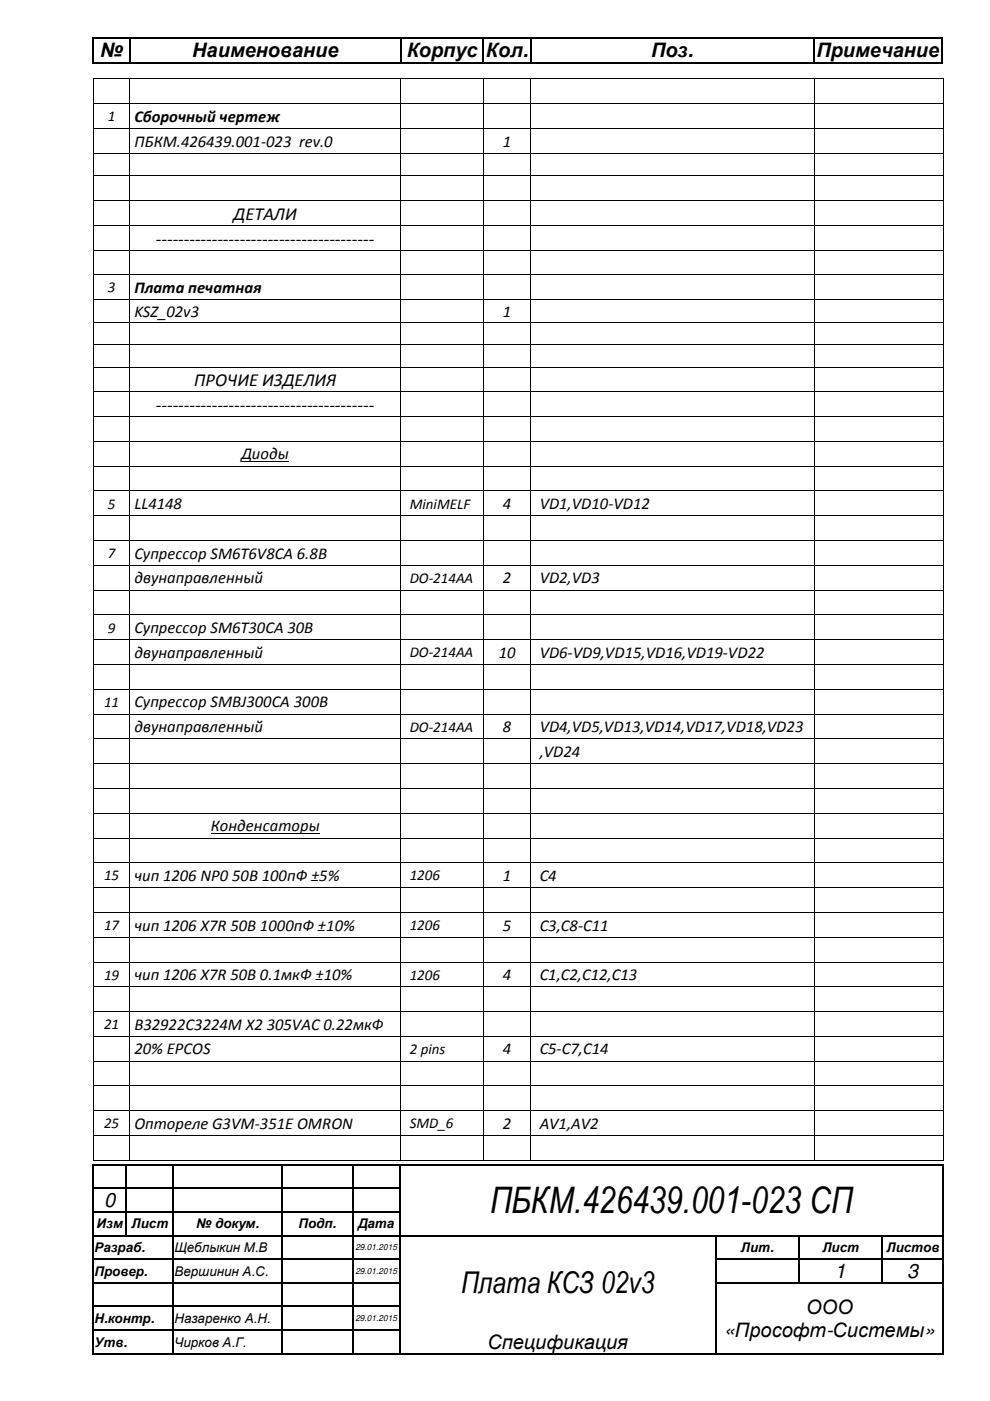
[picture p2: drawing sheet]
<svg xmlns="http://www.w3.org/2000/svg" width="210mm" height="297mm" viewBox="0 0 210 297" stroke-linecap="round" stroke-linejoin="round" font-family="sans-serif">
<defs><g id="words">
<text font-size="7.7" x="103.9" y="257.3">ПБКМ.426439.001-023 СП</text>
<text font-size="6.3" x="97.7" y="274.2">Плата КСЗ 02v3</text>
<g font-size="4.2">
<text x="21.2" y="12.1">№</text>
<text x="40.8" y="12.1">Наименование</text>
<text x="86.2" y="12.1">Корпус</text>
<text x="103" y="12.1">Кол.</text>
<text x="138" y="12.1">Поз.</text>
<text x="173.1" y="12.1">Примечание</text>
<text x="22.1" y="255.9">0</text>
<text x="177" y="271">1</text>
<text x="192.4" y="271">3</text>
<text x="170.9" y="278.5">ООО</text>
<text x="103.3" y="286">Спецификация</text>
<text x="153.5" y="283.4">«Прософт-Системы»</text>
</g>
<g font-size="3.9">
<text x="49.5" y="46.6">ДЕТАЛИ</text>
<text x="33.1" y="51.9">---------------------------------------</text>
<text x="41.2" y="81.9">ПРОЧИЕ ИЗДЕЛИЯ</text>
<text x="33.1" y="87.2">---------------------------------------</text>
</g>
<g font-size="3.5">
<text x="28.5" y="25.8">Сборочный чертеж</text>
<text x="28.5" y="31.1">ПБКМ.426439.001-023 rev.0</text>
<text x="106.6" y="31.1">1</text>
<text x="28.5" y="62.1">Плата печатная</text>
<text x="28.5" y="67.1">KSZ_02v3</text>
<text x="106.6" y="67.1">1</text>
<text x="51.2" y="97.4">Диоды</text>
<text x="28.5" y="107.9">LL4148</text>
<text x="106.6" y="107.9">4</text>
<text x="114.4" y="107.9">VD1,VD10-VD12</text>
<text x="28.5" y="118.4">Супрессор SM6T6V8CA 6.8В</text>
<text x="28.5" y="123.7">двунаправленный</text>
<text x="106.6" y="123.7">2</text>
<text x="114.4" y="123.7">VD2,VD3</text>
<text x="28.5" y="134.2">Супрессор SM6T30CA 30В</text>
<text x="28.5" y="139.5">двунаправленный</text>
<text x="105.7" y="139.5">10</text>
<text x="114.4" y="139.5">VD6-VD9,VD15,VD16,VD19-VD22</text>
<text x="28.5" y="150">Супрессор SMBJ300CA 300B</text>
<text x="28.5" y="155.2">двунаправленный</text>
<text x="106.6" y="155.2">8</text>
<text x="114.4" y="155.2">VD4,VD5,VD13,VD14,VD17,VD18,VD23</text>
<text x="114.4" y="160.5">,VD24</text>
<text x="44.7" y="176.3">Конденсаторы</text>
<text x="28.5" y="186.8">чип 1206 NP0 50В 100пФ ±5%</text>
<text x="106.6" y="186.8">1</text>
<text x="114.4" y="186.8">С4</text>
<text x="28.5" y="197.3">чип 1206 X7R 50В 1000пФ ±10%</text>
<text x="106.6" y="197.3">5</text>
<text x="114.4" y="197.3">C3,C8-C11</text>
<text x="28.5" y="207.8">чип 1206 X7R 50В 0.1мкФ ±10%</text>
<text x="106.6" y="207.8">4</text>
<text x="114.4" y="207.8">C1,C2,C12,C13</text>
<text x="28.5" y="218.3">B32922C3224M X2 305VAC 0.22мкФ</text>
<text x="28.5" y="223.6">20% EPCOS</text>
<text x="106.6" y="223.6">4</text>
<text x="114.4" y="223.6">C5-C7,C14</text>
<text x="28.5" y="239.4">Оптореле G3VM-351E OMRON</text>
<text x="106.6" y="239.4">2</text>
<text x="114.4" y="239.4">AV1,AV2</text>
</g>
<g font-size="3.2">
<text x="22.9" y="25.7">1</text>
<text x="22.9" y="62">3</text>
<text x="22.9" y="107.8">5</text>
<text x="86.9" y="107.8">MiniMELF</text>
<text x="22.9" y="118.3">7</text>
<text x="86.9" y="123.6">DO-214AA</text>
<text x="22.9" y="134.1">9</text>
<text x="86.9" y="139.4">DO-214AA</text>
<text x="22.1" y="149.9">11</text>
<text x="86.9" y="155.1">DO-214AA</text>
<text x="22.1" y="186.6">15</text>
<text x="86.9" y="186.6">1206</text>
<text x="22.1" y="197.2">17</text>
<text x="86.9" y="197.2">1206</text>
<text x="22.1" y="207.7">19</text>
<text x="86.9" y="207.7">1206</text>
<text x="22.1" y="218.2">21</text>
<text x="86.9" y="223.5">2 pins</text>
<text x="22.1" y="239.2">25</text>
<text x="86.9" y="239.2">SMD_6</text>
</g>
<g font-size="2.8">
<text x="20.5" y="260.4">Изм</text>
<text x="27.9" y="260.4">Лист</text>
<text x="41.6" y="260.4">№ докум.</text>
<text x="63.3" y="260.4">Подп.</text>
<text x="75.9" y="260.4">Дата</text>
<text x="20" y="265.4">Разраб.</text>
<text x="37" y="265.4">Щеблыкин М.В</text>
<text x="157.1" y="265.4">Лит.</text>
<text x="174.4" y="265.4">Лист</text>
<text x="188" y="265.4">Листов</text>
<text x="20" y="270.5">Провер.</text>
<text x="37" y="270.5">Вершинин А.С.</text>
<text x="20" y="280.5">Н.контр.</text>
<text x="37" y="280.5">Назаренко А.Н.</text>
<text x="20" y="285.5">Утв.</text>
<text x="37" y="285.5">Чирков А.Г.</text>
</g>
<g font-size="1.8">
<text x="75.4" y="265">29.01.2015</text>
<text x="75.4" y="270">29.01.2015</text>
<text x="75.4" y="280.1">29.01.2015</text>
</g>
</g></defs>
<g fill="#000">
<path d="M19.6 8h.3v.3h-.3zM19.6 13.2h.3v.2h-.3zM27.4 8h.2v.3h-.2zM27.4 13.2h.2v.2h-.2zM84.9 8h.2v.3h-.2zM84.9 13.2h.2v.2h-.2zM102.4 8h.2v.3h-.2zM102.4 13.2h.2v.2h-.2zM112.4 8h.2v.3h-.2zM112.4 13.2h.2v.2h-.2zM172.4 8h.2v.3h-.2zM172.4 13.2h.2v.2h-.2z"/>
<path d="M199.6 8h.3v.3h-.3zM199.6 13.2h.3v.2h-.3zM19.6 246.8h.3v.3h-.3zM19.6 251.8h.3v.3h-.3zM19.6 256.8h.3v.3h-.3zM26.6 246.8h.3v.3h-.3zM26.6 251.8h.3v.3h-.3zM26.6 256.8h.3v.3h-.3zM36.6 246.8h.3v.3h-.3zM36.6 251.8h.3v.3h-.3zM36.6 256.8h.3v.3h-.3zM59.6 246.8h.3v.3h-.3z"/>
<path d="M59.6 251.8h.3v.3h-.3zM59.6 256.8h.3v.3h-.3zM74.6 246.8h.3v.3h-.3zM74.6 251.8h.3v.3h-.3zM74.6 256.8h.3v.3h-.3zM84.6 246.8h.3v.3h-.3zM84.6 251.8h.3v.3h-.3zM84.6 256.8h.3v.3h-.3zM199.9 246.8h.3v.3h-.3zM199.9 251.8h.3v.3h-.3zM199.9 256.8h.3v.3h-.3z"/>
</g>
<g fill="none" stroke="#000" stroke-width=".25">
<path d="M19.7 8.3v4.9M19.9 8.1h7.5M19.9 13.3h7.5M27.5 8.3v4.9M27.6 8.1h57.3M27.6 13.3h57.3M85 8.3v4.9M85.1 8.1h17.3M85.1 13.3h17.3M102.5 8.3v4.9M102.6 8.1h9.8M102.6 13.3h9.8"/>
<path d="M112.5 8.3v4.9M112.6 8.1h59.8M112.6 13.3h59.8M172.5 8.3v4.9M172.6 8.1h27M172.6 13.3h27M199.7 8.3v4.9M19.7 247.1v4.7M19.7 252.1v4.7M19.7 257.1v4.7M19.9 246.9h6.7M19.9 252h6.7"/>
<path d="M19.9 257h6.7M26.8 247.1v4.7M26.8 252.1v4.7M26.8 257.1v4.7M26.9 246.9h9.7M26.9 252h9.7M26.9 257h9.7M36.7 247.1v4.7M36.7 252.1v4.7M36.7 257.1v4.7M36.9 246.9h22.7M36.9 252h22.7"/>
<path d="M36.9 257h22.7M59.7 247.1v4.7M59.7 252.1v4.7M59.7 257.1v4.7M59.9 246.9h14.7M59.9 252h14.7M59.9 257h14.7M74.8 247.1v4.7M74.8 252.1v4.7M74.8 257.1v4.7M74.9 246.9h9.7M74.9 252h9.7"/>
<path d="M74.9 257h9.7M84.8 247.1v4.7M84.8 252.1v4.7M84.8 257.1v4.7M84.9 246.9h115M200 247.1v4.7M200 252.1v4.7M200 257.1v4.7"/>
</g>
<path d="M60.2 262.9h14.2v4h-14.2z" fill-rule="evenodd" fill="#fff"/>
<g fill="#000">
<path d="M19.6 261.8h.3v.3h-.3zM19.6 266.9h.3v.2h-.3zM19.6 271.9h.3v.2h-.3zM26.6 261.8h.3v.3h-.3zM36.6 261.8h.3v.3h-.3zM36.6 266.9h.3v.2h-.3zM36.6 271.9h.3v.2h-.3zM59.6 261.8h.3v.3h-.3zM59.6 266.9h.3v.2h-.3zM59.6 271.9h.3v.2h-.3zM74.6 261.8h.3v.3h-.3zM74.6 266.9h.3v.2h-.3z"/>
<path d="M74.6 271.9h.3v.2h-.3zM84.6 261.8h.3v.3h-.3zM84.6 266.9h.3v.2h-.3zM84.6 271.9h.3v.2h-.3zM151.6 261.8h.3v.3h-.3zM151.6 266.9h.3v.2h-.3zM151.6 271.9h.3v.2h-.3zM169.3 261.8h.2v.3h-.2zM169.3 266.9h.2v.2h-.2zM169.3 271.9h.2v.2h-.2zM186.9 261.8h.3v.3h-.3zM186.9 266.9h.3v.2h-.3z"/>
<path d="M186.9 271.9h.3v.2h-.3zM199.9 261.8h.3v.3h-.3zM199.9 266.9h.3v.2h-.3zM199.9 271.9h.3v.2h-.3z"/>
</g>
<g fill="none" stroke="#000" stroke-width=".25">
<path d="M19.7 262.1v4.8M19.7 267.1v4.8M19.7 272.1v4.8M19.9 262h6.7M19.9 267h16.7M19.9 272h16.7M26.9 262h9.7M36.7 262.1v4.8M36.7 267.1v4.8M36.7 272.1v4.8M36.9 262h22.7M36.9 267h22.7"/>
<path d="M36.9 272h22.7M59.7 262.1v4.8M59.7 267.1v4.8M59.7 272.1v4.8M59.9 262h14.7M59.9 267h14.7M59.9 272h14.7M74.8 262.1v4.8M74.8 267.1v4.8M74.8 272.1v4.8M74.9 262h9.7M74.9 267h9.7"/>
<path d="M74.9 272h9.7M84.8 262.1v4.8M84.8 267.1v4.8M84.8 272.1v4.8M84.9 262h66.7M151.8 262.1v4.8M151.8 267.1v4.8M151.8 272.1v4.8M151.9 262h17.4M151.9 267h17.4M151.9 272h17.4M169.4 262.1v4.8"/>
<path d="M169.4 267.1v4.8M169.5 262h17.4M169.5 267h17.4M169.5 272h17.4M187.1 262.1v4.8M187.1 267.1v4.8M187.2 262h12.7M187.2 267h12.7M187.2 272h12.7M200 262.1v4.8M200 267.1v4.8M200 272.1v4.8"/>
</g>
<path d="M60.3 277.9h14.2v4h-14.2z" fill-rule="evenodd" fill="#fff"/>
<g fill="#000">
<path d="M19.8 16.6h.1v.2h-.1zM27.4 16.6h.2v.2h-.2zM84.9 16.6h.1v.2h-.1zM102.4 16.6h.2v.2h-.2zM112.4 16.6h.2v.2h-.2zM172.6 16.6h.1v.2h-.1zM200 16.6h.2v.2h-.2zM19.8 21.9h.1v.2h-.1zM19.8 27.2h.1v.1h-.1zM19.8 32.4h.1v.2h-.1zM19.8 37.2h.1v.1h-.1zM27.4 21.9h.2v.2h-.2z"/>
<path d="M27.4 27.2h.2v.1h-.2zM27.4 32.4h.2v.2h-.2zM27.4 37.2h.2v.1h-.2zM84.9 21.9h.1v.2h-.1zM84.9 27.2h.1v.1h-.1zM84.9 32.4h.1v.2h-.1zM84.9 37.2h.1v.1h-.1zM102.4 21.9h.2v.2h-.2zM102.4 27.2h.2v.1h-.2zM102.4 32.4h.2v.2h-.2zM102.4 37.2h.2v.1h-.2zM112.4 21.9h.2v.2h-.2z"/>
<path d="M112.4 27.2h.2v.1h-.2zM112.4 32.4h.2v.2h-.2zM112.4 37.2h.2v.1h-.2zM172.6 21.9h.1v.2h-.1zM172.6 27.2h.1v.1h-.1zM172.6 32.4h.1v.2h-.1zM172.6 37.2h.1v.1h-.1zM200 21.9h.2v.2h-.2zM200 27.2h.2v.1h-.2zM200 32.4h.2v.2h-.2zM200 37.2h.2v.1h-.2zM19.8 42.4h.1v.2h-.1z"/>
<path d="M19.8 47.7h.1v.2h-.1zM19.8 53h.1v.1h-.1zM19.8 58.2h.1v.2h-.1zM27.4 42.4h.2v.2h-.2zM27.4 47.7h.2v.2h-.2zM27.4 53h.2v.1h-.2zM27.4 58.2h.2v.2h-.2zM84.9 42.4h.1v.2h-.1zM84.9 47.7h.1v.2h-.1zM84.9 53h.1v.1h-.1zM84.9 58.2h.1v.2h-.1zM102.4 42.4h.2v.2h-.2z"/>
<path d="M102.4 47.7h.2v.2h-.2zM102.4 53h.2v.1h-.2zM102.4 58.2h.2v.2h-.2zM112.4 42.4h.2v.2h-.2zM112.4 47.7h.2v.2h-.2zM112.4 53h.2v.1h-.2zM112.4 58.2h.2v.2h-.2zM172.6 42.4h.1v.2h-.1zM172.6 47.7h.1v.2h-.1zM172.6 53h.1v.1h-.1zM172.6 58.2h.1v.2h-.1zM200 42.4h.2v.2h-.2z"/>
<path d="M200 47.7h.2v.2h-.2zM200 53h.2v.1h-.2zM200 58.2h.2v.2h-.2zM19.8 63.5h.1v.1h-.1zM19.8 68.2h.1v.2h-.1zM19.8 73h.1v.2h-.1zM19.8 77.8h.1v.1h-.1zM27.4 63.5h.2v.1h-.2zM27.4 68.2h.2v.2h-.2zM27.4 73h.2v.2h-.2zM27.4 77.8h.2v.1h-.2zM84.9 63.5h.1v.1h-.1z"/>
<path d="M84.9 68.2h.1v.2h-.1zM84.9 73h.1v.2h-.1zM84.9 77.8h.1v.1h-.1zM102.4 63.5h.2v.1h-.2zM102.4 68.2h.2v.2h-.2zM102.4 73h.2v.2h-.2zM102.4 77.8h.2v.1h-.2zM112.4 63.5h.2v.1h-.2zM112.4 68.2h.2v.2h-.2zM112.4 73h.2v.2h-.2zM112.4 77.8h.2v.1h-.2zM172.6 63.5h.1v.1h-.1z"/>
<path d="M172.6 68.2h.1v.2h-.1zM172.6 73h.1v.2h-.1zM172.6 77.8h.1v.1h-.1zM200 63.5h.2v.1h-.2zM200 68.2h.2v.2h-.2zM200 73h.2v.2h-.2zM200 77.8h.2v.1h-.2zM19.8 83h.1v.2h-.1zM19.8 88.3h.1v.1h-.1zM19.8 93.5h.1v.2h-.1zM19.8 98.8h.1v.1h-.1zM27.4 83h.2v.2h-.2z"/>
<path d="M27.4 88.3h.2v.1h-.2zM27.4 93.5h.2v.2h-.2zM27.4 98.8h.2v.1h-.2zM84.9 83h.1v.2h-.1zM84.9 88.3h.1v.1h-.1zM84.9 93.5h.1v.2h-.1zM84.9 98.8h.1v.1h-.1zM102.4 83h.2v.2h-.2zM102.4 88.3h.2v.1h-.2zM102.4 93.5h.2v.2h-.2zM102.4 98.8h.2v.1h-.2zM112.4 83h.2v.2h-.2z"/>
<path d="M112.4 88.3h.2v.1h-.2zM112.4 93.5h.2v.2h-.2zM112.4 98.8h.2v.1h-.2zM172.6 83h.1v.2h-.1zM172.6 88.3h.1v.1h-.1zM172.6 93.5h.1v.2h-.1zM172.6 98.8h.1v.1h-.1zM200 83h.2v.2h-.2zM200 88.3h.2v.1h-.2zM200 93.5h.2v.2h-.2zM200 98.8h.2v.1h-.2zM19.8 104h.1v.2h-.1z"/>
<path d="M19.8 109.3h.1v.2h-.1zM19.8 114.6h.1v.1h-.1zM19.8 119.8h.1v.2h-.1zM27.4 104h.2v.2h-.2zM27.4 109.3h.2v.2h-.2zM27.4 114.6h.2v.1h-.2zM27.4 119.8h.2v.2h-.2zM84.9 104h.1v.2h-.1zM84.9 109.3h.1v.2h-.1zM84.9 114.6h.1v.1h-.1zM84.9 119.8h.1v.2h-.1zM102.4 104h.2v.2h-.2z"/>
<path d="M102.4 109.3h.2v.2h-.2zM102.4 114.6h.2v.1h-.2zM102.4 119.8h.2v.2h-.2zM112.4 104h.2v.2h-.2zM112.4 109.3h.2v.2h-.2zM112.4 114.6h.2v.1h-.2zM112.4 119.8h.2v.2h-.2zM172.6 104h.1v.2h-.1zM172.6 109.3h.1v.2h-.1zM172.6 114.6h.1v.1h-.1zM172.6 119.8h.1v.2h-.1zM200 104h.2v.2h-.2z"/>
<path d="M200 109.3h.2v.2h-.2zM200 114.6h.2v.1h-.2zM200 119.8h.2v.2h-.2zM19.8 125.1h.1v.1h-.1zM19.8 130.3h.1v.2h-.1zM19.8 135.6h.1v.1h-.1zM27.4 125.1h.2v.1h-.2zM27.4 130.3h.2v.2h-.2zM27.4 135.6h.2v.1h-.2zM84.9 125.1h.1v.1h-.1zM84.9 130.3h.1v.2h-.1zM84.9 135.6h.1v.1h-.1z"/>
<path d="M102.4 125.1h.2v.1h-.2zM102.4 130.3h.2v.2h-.2zM102.4 135.6h.2v.1h-.2zM112.4 125.1h.2v.1h-.2zM112.4 130.3h.2v.2h-.2zM112.4 135.6h.2v.1h-.2zM172.6 125.1h.1v.1h-.1zM172.6 130.3h.1v.2h-.1zM172.6 135.6h.1v.1h-.1zM200 125.1h.2v.1h-.2zM200 130.3h.2v.2h-.2zM200 135.6h.2v.1h-.2z"/>
<path d="M19.8 140.8h.1v.2h-.1zM19.8 146.1h.1v.2h-.1zM19.8 151.3h.1v.2h-.1zM19.8 156.6h.1v.2h-.1zM27.4 140.8h.2v.2h-.2zM27.4 146.1h.2v.2h-.2zM27.4 151.3h.2v.2h-.2zM27.4 156.6h.2v.2h-.2zM84.9 140.8h.1v.2h-.1zM84.9 146.1h.1v.2h-.1zM84.9 151.3h.1v.2h-.1zM84.9 156.6h.1v.2h-.1z"/>
<path d="M102.4 140.8h.2v.2h-.2zM102.4 146.1h.2v.2h-.2zM102.4 151.3h.2v.2h-.2zM102.4 156.6h.2v.2h-.2zM112.4 140.8h.2v.2h-.2zM112.4 146.1h.2v.2h-.2zM112.4 151.3h.2v.2h-.2zM112.4 156.6h.2v.2h-.2zM172.6 140.8h.1v.2h-.1zM172.6 146.1h.1v.2h-.1zM172.6 151.3h.1v.2h-.1zM172.6 156.6h.1v.2h-.1z"/>
<path d="M200 140.8h.2v.2h-.2zM200 146.1h.2v.2h-.2zM200 151.3h.2v.2h-.2zM200 156.6h.2v.2h-.2zM19.8 161.8h.1v.2h-.1zM19.8 167.1h.1v.2h-.1zM19.8 172.4h.1v.2h-.1zM19.8 177.6h.1v.2h-.1zM27.4 161.8h.2v.2h-.2zM27.4 167.1h.2v.2h-.2zM27.4 172.4h.2v.2h-.2zM27.4 177.6h.2v.2h-.2z"/>
<path d="M84.9 161.8h.1v.2h-.1zM84.9 167.1h.1v.2h-.1zM84.9 172.4h.1v.2h-.1zM84.9 177.6h.1v.2h-.1zM102.4 161.8h.2v.2h-.2zM102.4 167.1h.2v.2h-.2zM102.4 172.4h.2v.2h-.2zM102.4 177.6h.2v.2h-.2zM112.4 161.8h.2v.2h-.2zM112.4 167.1h.2v.2h-.2zM112.4 172.4h.2v.2h-.2zM112.4 177.6h.2v.2h-.2z"/>
<path d="M172.6 161.8h.1v.2h-.1zM172.6 167.1h.1v.2h-.1zM172.6 172.4h.1v.2h-.1zM172.6 177.6h.1v.2h-.1zM200 161.8h.2v.2h-.2zM200 167.1h.2v.2h-.2zM200 172.4h.2v.2h-.2zM200 177.6h.2v.2h-.2zM19.8 182.9h.1v.1h-.1zM19.8 188.1h.1v.2h-.1zM19.8 193.4h.1v.1h-.1zM19.8 198.6h.1v.2h-.1z"/>
<path d="M27.4 182.9h.2v.1h-.2zM27.4 188.1h.2v.2h-.2zM27.4 193.4h.2v.1h-.2zM27.4 198.6h.2v.2h-.2zM84.9 182.9h.1v.1h-.1zM84.9 188.1h.1v.2h-.1zM84.9 193.4h.1v.1h-.1zM84.9 198.6h.1v.2h-.1zM102.4 182.9h.2v.1h-.2zM102.4 188.1h.2v.2h-.2zM102.4 193.4h.2v.1h-.2zM102.4 198.6h.2v.2h-.2z"/>
<path d="M112.4 182.9h.2v.1h-.2zM112.4 188.1h.2v.2h-.2zM112.4 193.4h.2v.1h-.2zM112.4 198.6h.2v.2h-.2zM172.6 182.9h.1v.1h-.1zM172.6 188.1h.1v.2h-.1zM172.6 193.4h.1v.1h-.1zM172.6 198.6h.1v.2h-.1zM200 182.9h.2v.1h-.2zM200 188.1h.2v.2h-.2zM200 193.4h.2v.1h-.2zM200 198.6h.2v.2h-.2z"/>
<path d="M19.8 203.9h.1v.2h-.1zM19.8 209.2h.1v.1h-.1zM19.8 214.4h.1v.2h-.1zM19.8 219.7h.1v.1h-.1zM27.4 203.9h.2v.2h-.2zM27.4 209.2h.2v.1h-.2zM27.4 214.4h.2v.2h-.2zM27.4 219.7h.2v.1h-.2zM84.9 203.9h.1v.2h-.1zM84.9 209.2h.1v.1h-.1zM84.9 214.4h.1v.2h-.1zM84.9 219.7h.1v.1h-.1z"/>
<path d="M102.4 203.9h.2v.2h-.2zM102.4 209.2h.2v.1h-.2zM102.4 214.4h.2v.2h-.2zM102.4 219.7h.2v.1h-.2zM112.4 203.9h.2v.2h-.2zM112.4 209.2h.2v.1h-.2zM112.4 214.4h.2v.2h-.2zM112.4 219.7h.2v.1h-.2zM172.6 203.9h.1v.2h-.1zM172.6 209.2h.1v.1h-.1zM172.6 214.4h.1v.2h-.1zM172.6 219.7h.1v.1h-.1z"/>
<path d="M200 203.9h.2v.2h-.2zM200 209.2h.2v.1h-.2zM200 214.4h.2v.2h-.2zM200 219.7h.2v.1h-.2zM19.8 224.9h.1v.2h-.1zM19.8 230.2h.1v.1h-.1zM19.8 235.5h.1v.1h-.1zM27.4 224.9h.2v.2h-.2zM27.4 230.2h.2v.1h-.2zM27.4 235.5h.2v.1h-.2zM84.9 224.9h.1v.2h-.1zM84.9 230.2h.1v.1h-.1z"/>
<path d="M84.9 235.5h.1v.1h-.1zM102.4 224.9h.2v.2h-.2zM102.4 230.2h.2v.1h-.2zM102.4 235.5h.2v.1h-.2zM112.4 224.9h.2v.2h-.2zM112.4 230.2h.2v.1h-.2zM112.4 235.5h.2v.1h-.2zM172.6 224.9h.1v.2h-.1zM172.6 230.2h.1v.1h-.1zM172.6 235.5h.1v.1h-.1zM200 224.9h.2v.2h-.2zM200 230.2h.2v.1h-.2z"/>
<path d="M200 235.5h.2v.1h-.2zM19.8 240.7h.1v.2h-.1zM19.8 246h.1v.1h-.1zM27.4 240.7h.2v.2h-.2zM27.4 246h.2v.1h-.2zM84.9 240.7h.1v.2h-.1zM84.9 246h.1v.1h-.1zM102.4 240.7h.2v.2h-.2zM102.4 246h.2v.1h-.2zM112.4 240.7h.2v.2h-.2zM112.4 246h.2v.1h-.2zM172.6 240.7h.1v.2h-.1z"/>
<path d="M172.6 246h.1v.1h-.1zM200 240.7h.2v.2h-.2zM200 246h.2v.1h-.2zM19.6 276.9h.3v.2h-.3zM36.6 276.9h.3v.2h-.3zM59.6 276.9h.3v.2h-.3zM74.6 276.9h.3v.2h-.3zM84.6 276.9h.3v.2h-.3zM151.6 276.9h.3v.2h-.3zM199.9 276.9h.3v.2h-.3zM19.6 281.9h.3v.3h-.3zM19.6 286.9h.3v.2h-.3z"/>
<path d="M36.6 281.9h.3v.3h-.3zM36.6 286.9h.3v.2h-.3zM59.6 281.9h.3v.3h-.3zM59.6 286.9h.3v.2h-.3zM74.6 281.9h.3v.3h-.3zM74.6 286.9h.3v.2h-.3zM84.6 281.9h.3v.3h-.3zM84.6 286.9h.3v.2h-.3zM151.6 281.9h.3v.3h-.3zM151.6 286.9h.3v.2h-.3zM199.9 281.9h.3v.3h-.3zM199.9 286.9h.3v.2h-.3z"/>
</g>
<g fill="none" stroke="#000" stroke-width=".25">
<path d="M19.7 277.1v4.8M19.9 277h16.7M36.7 277.1v4.8M36.9 277h22.7M59.7 277.1v4.8M59.9 277h14.7M74.8 277.1v4.8M74.9 277h9.7M84.8 277.1v4.8M151.8 277.1v4.8M200 277.1v4.8M19.7 282.2v4.7"/>
<path d="M19.9 282h16.7M19.9 287h16.7M36.7 282.2v4.7M36.9 282h22.7M36.9 287h22.7M59.7 282.2v4.7M59.9 282h14.7M59.9 287h14.7M74.8 282.2v4.7M74.9 282h9.7M74.9 287h9.7M84.8 282.2v4.7"/>
<path d="M84.9 287h66.7M151.8 282.2v4.7M151.9 287h48M200 282.2v4.7"/>
</g>
<g fill="none" stroke="#000" stroke-width=".21">
<path d="M19.9 16.8v5.1M19.9 16.7h7.5M27.5 16.8v5.1M27.6 16.7h57.3M85 16.8v5.1M85 16.7h17.4M102.5 16.8v5.1M102.6 16.7h9.8M112.5 16.8v5.1M112.6 16.7h60M172.6 16.8v5.1M172.7 16.7h27.3"/>
<path d="M200.1 16.8v5.1M19.9 22.1v5.1M19.9 27.3v5.1M19.9 32.6v4.6M19.9 37.3v5.1M19.9 22h7.5M19.9 27.3h7.5M19.9 32.5h7.5M19.9 37.3h7.5M27.5 22.1v5.1M27.5 27.3v5.1M27.5 32.6v4.6"/>
<path d="M27.5 37.3v5.1M27.6 22h57.3M27.6 27.3h57.3M27.6 32.5h57.3M27.6 37.3h57.3M85 22.1v5.1M85 27.3v5.1M85 32.6v4.6M85 37.3v5.1M85 22h17.4M85 27.3h17.4M85 32.5h17.4"/>
<path d="M85 37.3h17.4M102.5 22.1v5.1M102.5 27.3v5.1M102.5 32.6v4.6M102.5 37.3v5.1M102.6 22h9.8M102.6 27.3h9.8M102.6 32.5h9.8M102.6 37.3h9.8M112.5 22.1v5.1M112.5 27.3v5.1M112.5 32.6v4.6"/>
<path d="M112.5 37.3v5.1M112.6 22h60M112.6 27.3h60M112.6 32.5h60M112.6 37.3h60M172.6 22.1v5.1M172.6 27.3v5.1M172.6 32.6v4.6M172.6 37.3v5.1M172.7 22h27.3M172.7 27.3h27.3M172.7 32.5h27.3"/>
<path d="M172.7 37.3h27.3M200.1 22.1v5.1M200.1 27.3v5.1M200.1 32.6v4.6M200.1 37.3v5.1M19.9 42.6v5.1M19.9 47.9v5.1M19.9 53.1v5.1M19.9 58.4v5.1M19.9 42.5h7.5M19.9 47.8h7.5M19.9 53h7.5"/>
<path d="M19.9 58.3h7.5M27.5 42.6v5.1M27.5 47.9v5.1M27.5 53.1v5.1M27.5 58.4v5.1M27.6 42.5h57.3M27.6 47.8h57.3M27.6 53h57.3M27.6 58.3h57.3M85 42.6v5.1M85 47.9v5.1M85 53.1v5.1"/>
<path d="M85 58.4v5.1M85 42.5h17.4M85 47.8h17.4M85 53h17.4M85 58.3h17.4M102.5 42.6v5.1M102.5 47.9v5.1M102.5 53.1v5.1M102.5 58.4v5.1M102.6 42.5h9.8M102.6 47.8h9.8M102.6 53h9.8"/>
<path d="M102.6 58.3h9.8M112.5 42.6v5.1M112.5 47.9v5.1M112.5 53.1v5.1M112.5 58.4v5.1M112.6 42.5h60M112.6 47.8h60M112.6 53h60M112.6 58.3h60M172.6 42.6v5.1M172.6 47.9v5.1M172.6 53.1v5.1"/>
<path d="M172.6 58.4v5.1M172.7 42.5h27.3M172.7 47.8h27.3M172.7 53h27.3M172.7 58.3h27.3M200.1 42.6v5.1M200.1 47.9v5.1M200.1 53.1v5.1M200.1 58.4v5.1M19.9 63.6v4.6M19.9 68.4v4.6M19.9 73.2v4.6"/>
<path d="M19.9 77.9v5.1M19.9 63.5h7.5M19.9 68.3h7.5M19.9 73.1h7.5M19.9 77.9h7.5M27.5 63.6v4.6M27.5 68.4v4.6M27.5 73.2v4.6M27.5 77.9v5.1M27.6 63.5h57.3M27.6 68.3h57.3M27.6 73.1h57.3"/>
<path d="M27.6 77.9h57.3M85 63.6v4.6M85 68.4v4.6M85 73.2v4.6M85 77.9v5.1M85 63.5h17.4M85 68.3h17.4M85 73.1h17.4M85 77.9h17.4M102.5 63.6v4.6M102.5 68.4v4.6M102.5 73.2v4.6"/>
<path d="M102.5 77.9v5.1M102.6 63.5h9.8M102.6 68.3h9.8M102.6 73.1h9.8M102.6 77.9h9.8M112.5 63.6v4.6M112.5 68.4v4.6M112.5 73.2v4.6M112.5 77.9v5.1M112.6 63.5h60M112.6 68.3h60M112.6 73.1h60"/>
<path d="M112.6 77.9h60M172.6 63.6v4.6M172.6 68.4v4.6M172.6 73.2v4.6M172.6 77.9v5.1M172.7 63.5h27.3M172.7 68.3h27.3M172.7 73.1h27.3M172.7 77.9h27.3M200.1 63.6v4.6M200.1 68.4v4.6M200.1 73.2v4.6"/>
<path d="M200.1 77.9v5.1M19.9 83.2v5.1M19.9 88.4v5.1M19.9 93.7v5.1M19.9 98.9v5.1M19.9 83.1h7.5M19.9 88.3h7.5M19.9 93.6h7.5M19.9 98.8h7.5M27.5 83.2v5.1M27.5 88.4v5.1M27.5 93.7v5.1"/>
<path d="M27.5 98.9v5.1M27.6 83.1h57.3M27.6 88.3h57.3M27.6 93.6h57.3M27.6 98.8h57.3M51.2 97.9h10.1M85 83.2v5.1M85 88.4v5.1M85 93.7v5.1M85 98.9v5.1M85 83.1h17.4M85 88.3h17.4"/>
<path d="M85 93.6h17.4M85 98.8h17.4M102.5 83.2v5.1M102.5 88.4v5.1M102.5 93.7v5.1M102.5 98.9v5.1M102.6 83.1h9.8M102.6 88.3h9.8M102.6 93.6h9.8M102.6 98.8h9.8M112.5 83.2v5.1M112.5 88.4v5.1"/>
<path d="M112.5 93.7v5.1M112.5 98.9v5.1M112.6 83.1h60M112.6 88.3h60M112.6 93.6h60M112.6 98.8h60M172.6 83.2v5.1M172.6 88.4v5.1M172.6 93.7v5.1M172.6 98.9v5.1M172.7 83.1h27.3M172.7 88.3h27.3"/>
<path d="M172.7 93.6h27.3M172.7 98.8h27.3M200.1 83.2v5.1M200.1 88.4v5.1M200.1 93.7v5.1M200.1 98.9v5.1M19.9 104.2v5.1M19.9 109.5v5.1M19.9 114.7v5.1M19.9 120v5.1M19.9 104.1h7.5M19.9 109.4h7.5"/>
<path d="M19.9 114.6h7.5M19.9 119.9h7.5M27.5 104.2v5.1M27.5 109.5v5.1M27.5 114.7v5.1M27.5 120v5.1M27.6 104.1h57.3M27.6 109.4h57.3M27.6 114.6h57.3M27.6 119.9h57.3M85 104.2v5.1M85 109.5v5.1"/>
<path d="M85 114.7v5.1M85 120v5.1M85 104.1h17.4M85 109.4h17.4M85 114.6h17.4M85 119.9h17.4M102.5 104.2v5.1M102.5 109.5v5.1M102.5 114.7v5.1M102.5 120v5.1M102.6 104.1h9.8M102.6 109.4h9.8"/>
<path d="M102.6 114.6h9.8M102.6 119.9h9.8M112.5 104.2v5.1M112.5 109.5v5.1M112.5 114.7v5.1M112.5 120v5.1M112.6 104.1h60M112.6 109.4h60M112.6 114.6h60M112.6 119.9h60M172.6 104.2v5.1M172.6 109.5v5.1"/>
<path d="M172.6 114.7v5.1M172.6 120v5.1M172.7 104.1h27.3M172.7 109.4h27.3M172.7 114.6h27.3M172.7 119.9h27.3M200.1 104.2v5.1M200.1 109.5v5.1M200.1 114.7v5.1M200.1 120v5.1M19.9 125.2v5.1M19.9 130.5v5.1"/>
<path d="M19.9 135.7v5.1M19.9 125.1h7.5M19.9 130.4h7.5M19.9 135.6h7.5M27.5 125.2v5.1M27.5 130.5v5.1M27.5 135.7v5.1M27.6 125.1h57.3M27.6 130.4h57.3M27.6 135.6h57.3M85 125.2v5.1M85 130.5v5.1"/>
<path d="M85 135.7v5.1M85 125.1h17.4M85 130.4h17.4M85 135.6h17.4M102.5 125.2v5.1M102.5 130.5v5.1M102.5 135.7v5.1M102.6 125.1h9.8M102.6 130.4h9.8M102.6 135.6h9.8M112.5 125.2v5.1M112.5 130.5v5.1"/>
<path d="M112.5 135.7v5.1M112.6 125.1h60M112.6 130.4h60M112.6 135.6h60M172.6 125.2v5.1M172.6 130.5v5.1M172.6 135.7v5.1M172.7 125.1h27.3M172.7 130.4h27.3M172.7 135.6h27.3M200.1 125.2v5.1M200.1 130.5v5.1"/>
<path d="M200.1 135.7v5.1M19.9 141v5.1M19.9 146.3v5M19.9 151.5v5.1M19.9 156.8v5M19.9 140.9h7.5M19.9 146.2h7.5M19.9 151.4h7.5M19.9 156.7h7.5M27.5 141v5.1M27.5 146.3v5M27.5 151.5v5.1"/>
<path d="M27.5 156.8v5M27.6 140.9h57.3M27.6 146.2h57.3M27.6 151.4h57.3M27.6 156.7h57.3M85 141v5.1M85 146.3v5M85 151.5v5.1M85 156.8v5M85 140.9h17.4M85 146.2h17.4M85 151.4h17.4"/>
<path d="M85 156.7h17.4M102.5 141v5.1M102.5 146.3v5M102.5 151.5v5.1M102.5 156.8v5M102.6 140.9h9.8M102.6 146.2h9.8M102.6 151.4h9.8M102.6 156.7h9.8M112.5 141v5.1M112.5 146.3v5M112.5 151.5v5.1"/>
<path d="M112.5 156.8v5M112.6 140.9h60M112.6 146.2h60M112.6 151.4h60M112.6 156.7h60M172.6 141v5.1M172.6 146.3v5M172.6 151.5v5.1M172.6 156.8v5M172.7 140.9h27.3M172.7 146.2h27.3M172.7 151.4h27.3"/>
<path d="M172.7 156.7h27.3M200.1 141v5.1M200.1 146.3v5M200.1 151.5v5.1M200.1 156.8v5M19.9 162v5.1M19.9 167.3v5.1M19.9 172.6v5M19.9 177.8v5.1M19.9 161.9h7.5M19.9 167.2h7.5M19.9 172.5h7.5"/>
<path d="M19.9 177.7h7.5M27.5 162v5.1M27.5 167.3v5.1M27.5 172.6v5M27.5 177.8v5.1M27.6 161.9h57.3M27.6 167.2h57.3M27.6 172.5h57.3M27.6 177.7h57.3M44.7 176.8h23M85 162v5.1M85 167.3v5.1"/>
<path d="M85 172.6v5M85 177.8v5.1M85 161.9h17.4M85 167.2h17.4M85 172.5h17.4M85 177.7h17.4M102.5 162v5.1M102.5 167.3v5.1M102.5 172.6v5M102.5 177.8v5.1M102.6 161.9h9.8M102.6 167.2h9.8"/>
<path d="M102.6 172.5h9.8M102.6 177.7h9.8M112.5 162v5.1M112.5 167.3v5.1M112.5 172.6v5M112.5 177.8v5.1M112.6 161.9h60M112.6 167.2h60M112.6 172.5h60M112.6 177.7h60M172.6 162v5.1M172.6 167.3v5.1"/>
<path d="M172.6 172.6v5M172.6 177.8v5.1M172.7 161.9h27.3M172.7 167.2h27.3M172.7 172.5h27.3M172.7 177.7h27.3M200.1 162v5.1M200.1 167.3v5.1M200.1 172.6v5M200.1 177.8v5.1M19.9 183v5.1M19.9 188.3v5.1"/>
<path d="M19.9 193.5v5.1M19.9 198.8v5.1M19.9 183h7.5M19.9 188.2h7.5M19.9 193.5h7.5M19.9 198.7h7.5M27.5 183v5.1M27.5 188.3v5.1M27.5 193.5v5.1M27.5 198.8v5.1M27.6 183h57.3M27.6 188.2h57.3"/>
<path d="M27.6 193.5h57.3M27.6 198.7h57.3M85 183v5.1M85 188.3v5.1M85 193.5v5.1M85 198.8v5.1M85 183h17.4M85 188.2h17.4M85 193.5h17.4M85 198.7h17.4M102.5 183v5.1M102.5 188.3v5.1"/>
<path d="M102.5 193.5v5.1M102.5 198.8v5.1M102.6 183h9.8M102.6 188.2h9.8M102.6 193.5h9.8M102.6 198.7h9.8M112.5 183v5.1M112.5 188.3v5.1M112.5 193.5v5.1M112.5 198.8v5.1M112.6 183h60M112.6 188.2h60"/>
<path d="M112.6 193.5h60M112.6 198.7h60M172.6 183v5.1M172.6 188.3v5.1M172.6 193.5v5.1M172.6 198.8v5.1M172.7 183h27.3M172.7 188.2h27.3M172.7 193.5h27.3M172.7 198.7h27.3M200.1 183v5.1M200.1 188.3v5.1"/>
<path d="M200.1 193.5v5.1M200.1 198.8v5.1M19.9 204.1v5.1M19.9 209.3v5.1M19.9 214.6v5.1M19.9 219.8v5.1M19.9 204h7.5M19.9 209.3h7.5M19.9 214.5h7.5M19.9 219.8h7.5M27.5 204.1v5.1M27.5 209.3v5.1"/>
<path d="M27.5 214.6v5.1M27.5 219.8v5.1M27.6 204h57.3M27.6 209.3h57.3M27.6 214.5h57.3M27.6 219.8h57.3M85 204.1v5.1M85 209.3v5.1M85 214.6v5.1M85 219.8v5.1M85 204h17.4M85 209.3h17.4"/>
<path d="M85 214.5h17.4M85 219.8h17.4M102.5 204.1v5.1M102.5 209.3v5.1M102.5 214.6v5.1M102.5 219.8v5.1M102.6 204h9.8M102.6 209.3h9.8M102.6 214.5h9.8M102.6 219.8h9.8M112.5 204.1v5.1M112.5 209.3v5.1"/>
<path d="M112.5 214.6v5.1M112.5 219.8v5.1M112.6 204h60M112.6 209.3h60M112.6 214.5h60M112.6 219.8h60M172.6 204.1v5.1M172.6 209.3v5.1M172.6 214.6v5.1M172.6 219.8v5.1M172.7 204h27.3M172.7 209.3h27.3"/>
<path d="M172.7 214.5h27.3M172.7 219.8h27.3M200.1 204.1v5.1M200.1 209.3v5.1M200.1 214.6v5.1M200.1 219.8v5.1M19.9 225.1v5.1M19.9 230.3v5.2M19.9 235.6v5.1M19.9 225h7.5M19.9 230.3h7.5M19.9 235.5h7.5"/>
<path d="M27.5 225.1v5.1M27.5 230.3v5.2M27.5 235.6v5.1M27.6 225h57.3M27.6 230.3h57.3M27.6 235.5h57.3M85 225.1v5.1M85 230.3v5.2M85 235.6v5.1M85 225h17.4M85 230.3h17.4M85 235.5h17.4"/>
<path d="M102.5 225.1v5.1M102.5 230.3v5.2M102.5 235.6v5.1M102.6 225h9.8M102.6 230.3h9.8M102.6 235.5h9.8M112.5 225.1v5.1M112.5 230.3v5.2M112.5 235.6v5.1M112.6 225h60M112.6 230.3h60M112.6 235.5h60"/>
<path d="M172.6 225.1v5.1M172.6 230.3v5.2M172.6 235.6v5.1M172.7 225h27.3M172.7 230.3h27.3M172.7 235.5h27.3M200.1 225.1v5.1M200.1 230.3v5.2M200.1 235.6v5.1M19.9 240.9v5.1M19.9 240.8h7.5M19.9 246h7.5"/>
<path d="M27.5 240.9v5.1M27.6 240.8h57.3M27.6 246h57.3M85 240.9v5.1M85 240.8h17.4M85 246h17.4M102.5 240.9v5.1M102.6 240.8h9.8M102.6 246h9.8M112.5 240.9v5.1M112.6 240.8h60M112.6 246h60"/>
<path d="M172.6 240.9v5.1M172.7 240.8h27.3M172.7 246h27.3M200.1 240.9v5.1"/>
</g>
<use href="#words"/>
</svg>
